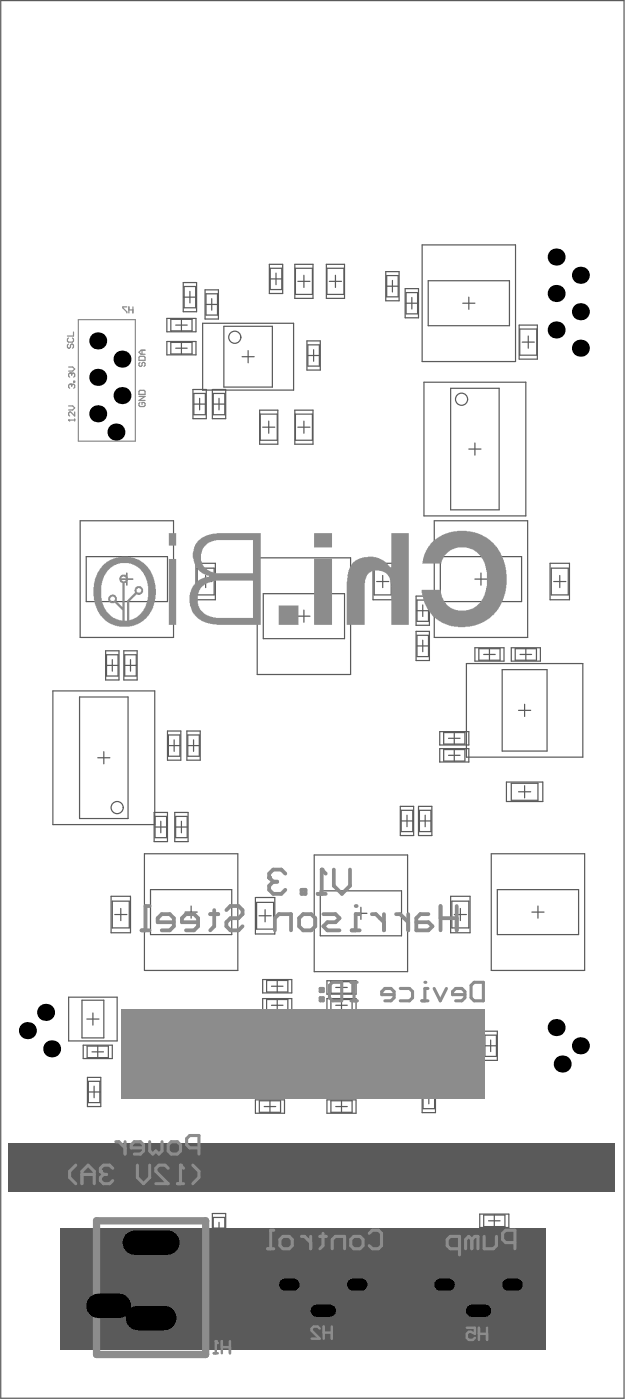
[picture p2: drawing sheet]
<svg xmlns="http://www.w3.org/2000/svg" width="171mm" height="384mm" viewBox="0 0 171 384" stroke-linecap="round" stroke-linejoin="round" font-family="sans-serif">
<g fill="none" stroke="#5a5a5a" stroke-width=".33">
<path d="M50.2 77.5h3.6v8h-3.6zM50.4 78.5h3.2v5.9h-3.2zM52 79.9v3.1M56.2 79.5h3.6v8h-3.6zM73.8 72.5h3.6v8h-3.6zM74 76.5h3.2M74 73.6h3.2v5.8h-3.2zM75.6 74.9v3.2M80.7 72.5h5v9.3h-5zM80.9 73.6h4.7v7.1h-4.7zM81.6 77.1h3.3M83.2 75.5v3.3"/>
<path d="M89.4 72.5h5v9.3h-5zM89.5 73.6h4.7v7.1h-4.7zM90.2 77.1h3.3M91.9 75.5v3.3M105.7 74.5h3.6v8h-3.6zM105.9 78.5h3.2M105.9 75.6h3.2v5.8h-3.2zM107.5 76.9v3.1M111 79.1h3.6v8h-3.6zM115.6 67.1h25.6v32h-25.6zM117.3 77h22.2v12.3h-22.2zM45.7 87.3h8v3.7h-8z"/>
<path d="M45.7 93.6h8v3.7h-8zM46.8 93.9h5.8v3.1h-5.8zM46.8 87.5h5.8v3.2h-5.8zM48.1 95.5h3.2M48.1 89.1h3.2M49.7 87.5v3.2M49.7 93.9v3.1M50.4 81.5h3.2M55.5 88.6h24.9v18.4h-24.9zM56.4 83.5h3.2M56.4 80.5h3.2v5.9h-3.2zM58 81.9v3.1"/>
<path d="M61.3 89.5h13.3v16.6h-13.3zM66.3 97.8h3.3M68 96.1v3.4M84.1 93.5h3.6v8h-3.6zM84.3 97.5h3.2M84.3 94.5h3.2v5.9h-3.2zM85.9 95.9v3.1M111.2 83.1h3.2M111.2 80.2h3.2v5.8h-3.2zM112.8 81.5v3.2M126.7 83.1h3.4M128.4 81.5v3.3"/>
<path d="M142.2 89.1h5v9.4h-5zM142.4 90.2h4.6v7.2h-4.6zM143 93.8h3.3M144.7 92.1v3.4M52.8 106.8h3.7v8h-3.7zM53.1 110.8h3.1M53.1 107.9h3.1v5.8h-3.1zM54.7 109.2v3.2M58.2 106.8h3.6v8h-3.6zM58.4 110.8h3.2M58.4 107.9h3.2v5.8h-3.2zM60 109.2v3.2"/>
<path d="M71.1 112.5h5v9.3h-5zM71.3 113.5h4.6v7.2h-4.6zM71.9 117.1h3.4M73.6 115.5v3.3M80.7 112.5h5v9.3h-5zM80.9 113.5h4.7v7.2h-4.7zM81.6 117.1h3.3M83.2 115.5v3.3M116.1 104.8h27.9v36.6h-27.9zM123.4 106.5h13.3v33.3h-13.3zM128.4 123.1h3.3M130.1 121.4v3.4"/>
<path d="M22 142.8h25.5v32h-25.5zM23.6 152.6h22.3v12.3h-22.3zM33.1 158.8h3.3M34.7 157.1v3.3M53.7 154.4h5.3v10h-5.3zM54 155.8h4.7v7.3h-4.7zM54.7 159.4h3.3M56.3 157.8v3.3M70.4 152.9h25.6v32h-25.6zM102.2 154.4h5.3v10h-5.3zM102.5 155.8h4.6v7.3h-4.6zM103.2 159.4h3.3"/>
<path d="M104.8 157.8v3.3M118.9 142.8h25.6v32h-25.6zM120.6 152.6h22.3v12.3h-22.3zM130.1 158.8h3.3M131.7 157.1v3.3M150.7 154.4h5.3v10h-5.3zM151 155.8h4.6v7.3h-4.6zM151.6 159.4h3.4M153.3 157.8v3.3M28.9 178.4h3.7v8h-3.7zM29.2 179.5h3.1v5.8h-3.1zM33.9 178.4h3.7v8h-3.7z"/>
<path d="M34.2 179.5h3.1v5.8h-3.1zM72.1 162.8h22.3v12.3h-22.3zM81.6 168.9h3.3M83.2 167.3v3.3M114 173.1h3.6v8h-3.6zM114 163.4h3.6v8h-3.6zM114.2 167.4h3.2M114.2 177.1h3.2M114.2 174.2h3.2v5.8h-3.2zM114.2 164.5h3.2v5.8h-3.2zM115.8 165.8v3.2M115.8 175.5v3.2"/>
<path d="M130.1 177.6h7.9v3.7h-7.9zM131.1 177.8h5.9v3.2h-5.9zM132.5 179.4h3.1M134.1 177.8v3.2M140 177.6h8v3.7h-8zM141.1 177.8h5.8v3.2h-5.8zM142.4 179.4h3.2M144 177.8v3.2M14.5 189.4h27.9v36.7h-27.9zM21.8 191.1h13.3v33.3h-13.3zM29.2 182.4h3.1M30.8 180.8v3.2"/>
<path d="M34.2 182.4h3.1M35.7 180.8v3.2M127.7 181.9h31.9v25.7h-31.9zM137.5 183.6h12.3v22.3h-12.3zM142 194.8h3.3M143.7 193.1v3.3M26.8 207.7h3.3M28.4 206.1v3.3M45.9 200.4h3.6v8h-3.6zM46.1 204.4h3.2M46.1 201.5h3.2v5.8h-3.2zM47.7 202.8v3.2"/>
<path d="M51.2 200.4h3.6v8h-3.6zM51.4 204.4h3.2M51.4 201.5h3.2v5.8h-3.2zM53 202.8v3.2M120.4 200.6h8v3.6h-8zM120.4 205.2h8v3.7h-8zM121.5 200.8h5.8v3.2h-5.8zM121.5 205.5h5.8v3.2h-5.8zM122.8 207.1h3.2M122.8 202.4h3.2M124.4 200.8v3.2M124.4 205.5v3.2"/>
<path d="M138.7 214.4h10v5.3h-10zM140 214.7h7.3v4.7h-7.3zM142 217.1h3.3M143.7 215.4v3.3M39.6 234.1h25.5v32h-25.5zM42.2 222.7h3.7v8h-3.7zM42.5 226.7h3.1M42.5 223.8h3.1v5.9h-3.1zM44 225.2v3.1M47.9 222.7h3.6v8h-3.6zM48.1 226.7h3.2M48.1 223.8h3.2v5.9h-3.2z"/>
<path d="M49.7 225.2v3.1M86.1 234.4h25.5v32h-25.5zM109.6 221.1h3.7v8h-3.7zM109.9 225.1h3.1M109.9 222.2h3.1v5.8h-3.1zM111.5 223.5v3.2M114.6 221.1h3.7v8h-3.7zM114.9 225.1h3.1M114.9 222.2h3.1v5.8h-3.1zM116.4 223.5v3.2M134.5 234.1h25.6v32h-25.6zM30.4 245.7h5.3v10h-5.3z"/>
<path d="M30.8 247.1h4.6v7.3h-4.6zM31.4 250.7h3.3M33.1 249.1v3.3M41.2 243.9h22.3v12.3h-22.3zM50.7 250.1h3.3M52.3 248.4v3.3M69.9 246.1h5.4v10h-5.4zM70.3 247.4h4.6v7.3h-4.6zM70.9 251.1h3.4M72.6 249.4v3.3M87.7 244.2h22.3v12.4h-22.3zM97.2 250.4h3.3"/>
<path d="M98.8 248.7v3.4M123.4 245.7h5.3v10h-5.3zM123.8 247.1h4.6v7.3h-4.6zM124.4 250.7h3.3M126.1 249.1v3.3M136.2 243.9h22.3v12.3h-22.3zM145.7 250.1h3.3M147.3 248.4v3.3M18.8 273.4h13.3v12h-13.3zM22.5 274.2h5.9v10.3h-5.9zM23.8 279.4h3.3M25.4 277.7v3.3"/>
<path d="M33.6 279.4h3.6v8h-3.6zM71.9 268.6h8v3.6h-8zM71.9 273.8h8v3.6h-8zM71.9 278.7h8v3.6h-8zM73 268.8h5.8v3.2h-5.8zM73 274h5.8v3.2h-5.8zM73 278.9h5.8v3.2h-5.8zM74.4 275.6h3.1M74.4 270.4h3.1M75.9 268.8v3.2M75.9 274v3.2M75.9 278.9v3.2"/>
<path d="M89.5 268.9h8v3.7h-8zM89.5 273.8h8v3.6h-8zM89.5 278.7h8v3.6h-8zM90.6 269.1h5.8v3.2h-5.8zM90.6 274h5.8v3.2h-5.8zM90.6 278.9h5.8v3.2h-5.8zM92 275.6h3.1M92 270.7h3.1M93.5 269.1v3.2M93.5 274v3.2M93.5 278.9v3.2M118.8 279h11.9v13.4h-11.9z"/>
<path d="M22.8 286.5h8v3.7h-8zM23.9 286.8h5.8v3.2h-5.8zM23.9 295.4h3.7v8h-3.7zM24.2 299.4h3.2M24.2 296.5h3.2v5.8h-3.2zM25.2 288.4h3.1M25.8 297.8v3.2M26.8 286.8v3.2M33.8 283.4h3.2M33.8 280.5h3.2v5.8h-3.2zM35.4 281.8v3.2M69.6 296.9h8v3.6h-8z"/>
<path d="M70.7 297.1h5.8v3.2h-5.8zM71.6 288.9h8v3.6h-8zM71.9 282.9h8v3.6h-8zM72 298.7h3.2M72.7 289.1h5.8v3.2h-5.8zM73 283.1h5.8v3.2h-5.8zM73.6 297.1v3.2M74 290.7h3.2M74.4 284.7h3.1M74.4 280.5h3.1M75.6 289.1v3.2M75.9 283.1v3.2"/>
<path d="M89.5 283.5h8v3.7h-8zM89.5 291.8h8v3.6h-8zM89.5 296.7h8v3.6h-8zM90.6 296.9h5.8v3.2h-5.8zM90.6 283.8h5.8v3.2h-5.8zM90.6 292h5.8v3.2h-5.8zM92 280.5h3.1M92 298.5h3.1M92 293.6h3.1M92 285.4h3.1M93.5 283.8v3.2M93.5 292v3.2"/>
<path d="M93.5 296.9v3.2M115.6 297h3.7v8h-3.7zM115.9 298.1h3.1v5.9h-3.1zM117.4 299.5v3.1M119.6 282.7h10.3v6h-10.3zM120.6 292.4v8h3.7v-8M120.8 296.4h3.2M120.8 293.5h3.2v5.8h-3.2zM122.4 294.8v3.2M123.1 285.7h3.3M124.8 284v3.4M132.6 282.7h3.6v8h-3.6z"/>
<path d="M132.8 286.7h3.2M132.8 283.8h3.2v5.8h-3.2zM134.4 285.1v3.2M69.9 301.5h8v3.7h-8zM71 301.8h5.8v3.2h-5.8zM72.4 303.4h3.1M73.9 301.8v3.2M89.5 301.5h8v3.7h-8zM90.6 301.8h5.8v3.2h-5.8zM92 303.4h3.1M93.5 301.8v3.2M115.9 301h3.1"/>
<path d="M58.2 332.7h3.6v8h-3.6zM58.4 336.7h3.2M58.4 333.8h3.2v5.8h-3.2zM60 335.1v3.2M131.4 332.9h8v3.6h-8zM132.5 333.1h5.8v3.2h-5.8zM133.8 334.7h3.2M135.4 333.1v3.2M49.9 346.4h3.6v8h-3.6zM50.1 350.4h3.2M50.1 347.4h3.2v5.9h-3.2zM51.7 348.8v3.1"/>
<path d="M54 341.4h12v13.3h-12zM54.8 355.4h3.7v7.9h-3.7zM54.8 345h10.3v6h-10.3zM55.1 359.4h3.1M55.1 356.4h3.1v5.9h-3.1zM56.7 357.8v3.1M58.3 348h3.3M60 346.4v3.3M65.6 359.2h8v3.6h-8zM65.8 350.4h3.7v7.9h-3.7zM66 354.4h3.2M66 351.4h3.2v5.9h-3.2z"/>
<path d="M66.7 359.4h5.8v3.2h-5.8zM67.6 352.8v3.1M69.6 359.4v3.2M107.1 347.5h8v3.7h-8zM108.2 347.8h5.8v3.1h-5.8zM109.6 349.4h3.1M111.1 347.8v3.1M68 361h3.2"/>
</g>
<g fill="#5a5a5a">
<path d="M16.5 336.7h132.8v33.3h-132.8z" fill-rule="evenodd"/>
<path d="M2.2 313.4h166.1v13.3h-166.1z" fill-rule="evenodd"/>
</g>
<g fill="none" stroke="#5a5a5a" stroke-width=".33">
<path d="M.2 .2h170.7v383.1h-170.7z"/>
<circle cx="64.3" cy="92.5" r="1.66"/>
<circle cx="126.4" cy="109.5" r="1.66"/>
<circle cx="32.1" cy="221.4" r="1.66"/>
</g>
<g fill="#8c8c8c">
<path d="M46.2 146.2h2.1v3.4h-2.1z"/>
<path d="M46.2 153.2h2.1v18.1h-2.1z"/>
<path d="M76.3 166h5.4v5.3h-5.4z"/>
<path d="M86 146.2h4.9v3.9h-4.9z"/>
<path d="M86 153.1h4.9v18.2h-4.9z"/>
<path d="M96.7 154.1l.4-.1 .3-.4 1.7-.7 3.2-.3 1.5 .4 1.2 .6 1.3 1.2v.2l.4 .1 .1 .5h.4v-9.4h4.8v25.1h-4.8v-11.2l-.3-.4-.1-1.1-.5-.9-.6-.7-1.8-.6h-1.3l-1 .3-.1 .2-.5 .1v.3h-.2l-.4 1-.3 .1 .2 .3-.3 .2-.1 .9v11.5h-4.9l.1-13.5 .6-2.2z"/>
<path d="M118.9 148.1h.2l1-.9 .8-.3 .1-.2 2-.8 2.2-.4h2.6l2.3 .4 2 .8 .1 .2 1 .4 .7 .6h.2l.6 .8 .6 .3 .5 .8 .3 .2 .4 .8 .6 .8 .2 .6 .3 .4 .4 1.5 .3 .3-.2 .2 .3 .3 .4 2.5v2.9l-.4 2.4-.3 .3-.3 1.6-.4 .4-.5 1.4-.3 .1-.5 1-.7 .6v.3l-.5 .3-.8 .8-2.4 1.4-1.7 .7-2.6 .3h-2l-2.4-.3-.2-.3-1.9-.6-.1-.3-1.3-.6-.5-.6h-.2l-.9-1.1v-.2h-.3l-1.4-2.5-.7-2.8v-.9h5.1l.4 2 .4 .4 .4 1 1 1.2 2 1 2.9 .1 2-.6 .1-.3 .7-.2 .7-.9h.3l1-1.7v-.3l.2-.2 .7-2.5v-3.9l-.7-2.5-1-1.8-1.2-1.3-1-.6-1.7-.5-3 .1-1.5 .6-1.6 1.6-.7 1.2-.1 .9h-5.3l.4-1.9 .6-1.6 .6-.8 .2-.5h.2l.3-.6z"/>
<path d="M54.5 147.9l1.9-1.1 2.9-.6h12.1v25.1l-13.2-.1-1.3-.3-1.8-.7-.6-.5h-.2l-1-1v-.3h-.3l-.5-.9-.6-2.1v-2.3l.5-1.6 .6-1.2h.3v-.2l.9-.9 1.7-.9 1.3-.1v-.4l-.9-.1-1-.5-1.1-1-1.2-2.3v-.7l-.2-.3v-1.4l.2-.4 .2-1.1 .5-1zM56.8 149l-1.4 1.6-.3 1.3v.8a1.64 1.64 0 0 0 .3 1.7l.4 1 1 .9 .8 .2 .1 .3 1.5 .4h10.1v-9.1h-10.1zM55.4 160.7l-.3 .6h-.3l-.3 .9a4.4 4.4 0 0 0-.3 2.8l.1 1.1 .2 .2 .3 .8 1.1 1.2 1.5 .7 1.7 .4h10.2v-10.2h-10.2l-2.7 .7z"/>
<path d="M28.6 154.5h.3l1-.9 1.9-.7 1.5-.3 2.6 .1 2 .7 1.4 .9 1.9 2.1 .9 1.9 .5 2 .1 2.8-.4 1.6 .2 .3-.3 .2-.2 1.4-1.2 2.1-.6 .5-.3 .5h-.2l-1.3 1.1-1.4 .6-1.5 .4-3.5-.1-1.5-.5-1.5-.9-1.8-1.9-.6-1.1-.8-2.2-.2-1.6v-2.5l.4-2.2 .6-1.6 .6-.8 .2-.5zM33.4 158.2v.1a.62 .62 0 0 0 0 .9 .62 .62 0 0 0 .9 0l.2-.4-.1-.5-.4-.3zM37.4 161.5v.7l.3 .3 .9-.2 .1-.7-.3-.3-.6-.1-.1 .3zM30.4 155.5l-1 1-.3 .7-.5 .5-.6 1.6-.3 1.1 .2 4.3 .5 1.6 .7 1.3 1.9 1.8 2.5 .8v-1.7a1.33 1.33 0 0 0-.6-1.7l-1.4-1.6-1.1 .2a1.16 1.16 0 0 1-.7-1.5l-.1-.2 .4-.3 .6-.4 .9 .1 .1 .3a1.35 1.35 0 0 1 .3 1.6h.2l1.4 1.4v-6a.64 .64 0 0 0-.5-.8 1.11 1.11 0 0 1 .1-1.8l.3-.3h1a1.43 1.43 0 0 1 .1 2.3h-.3v10.4h.6v-4.3a1.33 1.33 0 0 1 .6-1.8l1.5-1.5v-.5a1.08 1.08 0 0 1 .7-1.4l1 .1a1.18 1.18 0 0 1 .6 1.1 1.18 1.18 0 0 1-.8 1.1h-1.1l-1.5 1.5a2.3 2.3 0 0 0-.4 2v3.5l1-.2 1.4-.8v-.2h.3l.6-.7v-.2h.2v-.3l.4-.2v-.4l.5-.5 .8-2.8v-3l-.7-2.4-.5-.6-.2-.8-1.1-1.3-2.2-1.1-3-.1-1.5 .5zM30.4 163.7l-.3 .4 .1 .5 .4 .3 .7-.2 .2-.3-.1-.7-.5-.2z"/>
</g>
<path d="M26.4 334.7h29.9v36.6h-29.9z" fill="none" stroke="#8c8c8c" stroke-width="2"/>
<path d="M21.5 87.6h15.6v33.3h-15.6z" fill="none" stroke="#8c8c8c" stroke-width=".33"/>
<path d="M33.1 276.7h99.6v24.7h-99.6z" fill-rule="evenodd" fill="#8c8c8c"/>
<path d="M34.7 84.1h-1.1v.3l1.1 1.1v.3M35.3 85h1.1M35.3 84.1v1.7M36.4 84.1v1.7M18.8 115.2h1.7M20.5 114.9v.6" fill="none" stroke="#8c8c8c" stroke-width=".33"/>
<circle cx="18.8" cy="115.2" r=".17" fill="#8c8c8c"/>
<path d="M18.7 94.3l-.2 .3v.6l.5 .3 .3-.3v-.6l.6-.3 .2 .3v.6l-.2 .3M18.7 92.7l-.2 .3v.5l.2 .3h1.2l.2-.3v-.5l-.2-.3M20.1 91v1.1h-1.6M18.8 115.2l.3 .3M18.8 111.3h1.1l.6 .5-.6 .6h-1.1M20.5 113v1.1l-1.1-1.1-.6 .2v.6l.3 .3" fill="none" stroke="#8c8c8c" stroke-width=".33"/>
<path d="M58.5 371h1.2M59.1 367.7v3.3M60.8 369.3h2.2M60.8 367.7v3.3M63 367.7v3.3" fill="none" stroke="#8c8c8c" stroke-width=".67"/>
<circle cx="59.1" cy="367.7" r=".33" fill="#8c8c8c"/>
<path d="M59.1 367.7l.6 .5" fill="none" stroke="#8c8c8c" stroke-width=".67"/>
<path d="M19.4 105.3l-.6 .3v.6l.3 .3" fill="none" stroke="#8c8c8c" stroke-width=".33"/>
<circle cx="19.4" cy="105.3" r=".17" fill="#8c8c8c"/>
<path d="M19.4 105.3l.2 .3M19.4 102.3l-.6 .3v.5l.3 .3M19.6 105.6v.3M19.6 105.6l.3-.3 .6 .3v.6l-.3 .3M20.2 104.5h.3v.3h-.3z" fill="none" stroke="#8c8c8c" stroke-width=".33"/>
<circle cx="19.4" cy="102.3" r=".17" fill="#8c8c8c"/>
<path d="M38.3 97.7h1.1l.3 .3v.8h-1.6v-.8zM38.3 99.3l-.2 .3v.6l.5 .3 .3-.3v-.6l.5-.3 .3 .3v.6l-.3 .3M38.9 96v1.1M39.7 96h-1.1l-.5 .6 .5 .5h1.1M18.8 100.6h1.1l.6 .6-.6 .5h-1.1M19.4 102.3l.2 .3M19.6 102.6v.2M19.6 102.6l.3-.3 .6 .3v.5l-.3 .3M38.1 108.7h1.6l-1.6 1.1h1.6M38.3 110.3l-.2 .3v.6l.2 .3h1.1l.3-.3v-.6l-.3-.3h-.5v.6M38.3 107h1.1l.3 .3v.8h-1.6v-.8z" fill="none" stroke="#8c8c8c" stroke-width=".33"/>
<path d="M87.6 364.2l-.6-.5h-1.1l-.6 .5v.6l2.3 2.2h-2.3M88.7 365.3h2.2M88.7 363.7v3.3M90.9 363.7v3.3M127.9 364h2.2v1.7l-1.1-.6h-.6l-.5 .6v1.1l.5 .5h1.1l.6-.5M131.2 365.7h2.2M131.2 364v3.3M133.4 364v3.3" fill="none" stroke="#8c8c8c" stroke-width=".67"/>
<path d="M115.5 274.4h1.7M117.2 271h-.8v3.4M118.9 271l1.7 3.4 1.7-3.4M127.3 272.7h-3.3v-.9l.8-.8h1.7l.8 .8v1.7l-.8 .9h-1.7M129.9 269.3h2.5v5.1h-2.5l-.9-.9v-3.3z" fill="none" stroke="#8c8c8c" stroke-width=".85"/>
<circle cx="116.4" cy="269.3" r=".42" fill="#8c8c8c"/>
<path d="M87.7 271h.8v.8h-.8zM87.7 273.5h.8v.9h-.8zM91.1 269.3h2.5v5.1h-2.5l-.9-.9v-3.3zM96.1 274.4h1.7M96.1 269.3h1.7M97 269.3v5.1M107.9 272.7h-3.3v-.9l.8-.8h1.7l.8 .8v1.7l-.8 .9h-1.7M109.6 271h2.5l.9 .8v1.7l-.9 .9h-2.5" fill="none" stroke="#8c8c8c" stroke-width=".85"/>
<path d="M88.1 238.4v6.7M91.4 238.4v4.4l2.2 2.3 2.3-2.3v-4.4M87 245.1h2.2" fill="none" stroke="#8c8c8c" stroke-width="1"/>
<circle cx="88.1" cy="238.4" r=".52" fill="#8c8c8c"/>
<path d="M78.1 239.5l-1.1-1.1h-2.2l-1.1 1.1v1.1M88.1 238.4l1.1 1.1M82.6 244h1.1v1.1h-1.1z" fill="none" stroke="#8c8c8c" stroke-width="1"/>
<circle cx="73.7" cy="240.6" r=".52" fill="#8c8c8c"/>
<g fill="none" stroke="#8c8c8c" stroke-width="1">
<path d="M73.7 240.6l1.1 1.1M74.8 241.7h1.1M74.8 241.7l-1.1 1.1v1.2l1.1 1.1h2.2l1.1-1.1M96.3 255.1h2.2M98.5 250.6h-1.1v4.5M101.8 250.6h1.1l2.3 2.2M105.2 250.6v4.5M108.5 250.6h1.1l2.2 2.2M111.8 250.6v4.5M117.3 250.6h-2.2l-1.1 1.1v3.4h3.3l1.1-1.2-1.1-1.1h-3.3M120.7 251.7h4.4M120.7 248.4v6.7"/>
<path d="M125.1 248.4v6.7"/>
</g>
<g fill="none" stroke="#8c8c8c" stroke-width=".85">
<path d="M75 337.3h-.9v5.1M77.5 339h1.7l.8 .8v1.7l-.8 .9h-1.7l-.8-.9v-1.7zM82.6 339h.8l1.7 1.7M85.1 339v3.4M87.6 339h1.7M88.5 338.1v3.4l-.9 .9M96.9 339h1.7l.8 .8v1.7l-.8 .9h-1.7l-.8-.9v-1.7zM101.1 338.1l.9-.8h1.6l.9 .8v3.4l-.9 .9h-1.6l-.9-.9M129.2 339.8l.9-.8h.8v3.4M129.2 339.8v2.6M129.2 339.8l-.8-.8-.9 .8v2.6M132.6 339v3.4h2.5l.9-.9v-2.5"/>
<path d="M73.3 342.4h1.7M91 342.4v-2.6l.8-.8h2.6v3.4M125.8 342.4h-2.5l-.8-.9v-1.7l.8-.8h2.5v5M141 340.7h-2.5l-.8-.9v-1.7l.8-.8h2.5v5.1"/>
</g>
<circle cx="97.4" cy="248.4" r=".52" fill="#8c8c8c"/>
<path d="M38.8 255.1h2.2M41 248.4h-1.1v6.7M47.6 252.8h-4.4v-1.1l1.1-1.1h2.2l1.1 1.1v2.2l-1.1 1.2h-2.2M54.3 252.8h-4.5v-1.1l1.1-1.1h2.2l1.2 1.1v2.2l-1.2 1.2h-2.2M57.6 250.6h2.2M58.7 249.5v4.4l-1.1 1.2M62 249.5l1.1-1.1h2.2l1.1 1.1v1.1l-1.1 1.1h-2.2l-1.1 1.1v1.1l1.1 1.2h2.2l1.1-1.2M75.3 255.1v-3.4l1.1-1.1h3.3v4.5M83 250.6h2.2l1.1 1.1v2.2l-1.1 1.2h-2.2l-1.1-1.2v-2.2zM88.6 250.6h3.3l1.1 1.1-1.1 1.1h-2.2l-1.1 1.1 1.1 1.2h3.3" fill="none" stroke="#8c8c8c" stroke-width="1"/>
<path d="M31.7 313h.9l1.7 1.7M34.3 313v3.4M39.3 314.7h-3.4v-.8l.9-.9h1.7l.8 .9v1.6l-.8 .9h-1.7M41 313v2.5l.8 .9 .9-.9 .8 .9 .9-.9v-2.5M46.9 313h1.7l.8 .9v1.6l-.8 .9h-1.7l-.8-.9v-1.6zM49.4 319.4v5.1M52.8 319.4l1.7 1.7v1.7l-1.7 1.7M54.5 314.7h-2.5l-.9-.8v-1.7l.9-.9h2.5v5.1M48.6 324.5h1.7" fill="none" stroke="#8c8c8c" stroke-width=".85"/>
<circle cx="49.4" cy="319.4" r=".42" fill="#8c8c8c"/>
<path d="M37.6 319.4v3.4l1.7 1.7 1.7-1.7v-3.4M49.4 319.4l.9 .9M30.9 320.3l-.9-.9h-1.7l-.8 .9v.8M46.1 320.3l-.9-.9h-1.7l-.8 .9v.8l3.4 3.4h-3.4" fill="none" stroke="#8c8c8c" stroke-width=".85"/>
<circle cx="27.5" cy="321.1" r=".42" fill="#8c8c8c"/>
<path d="M20.8 319.4l-1.7 1.7v1.7l1.7 1.7M22.4 322h3.4M22.4 324.5v-3.4l1.7-1.7 1.7 1.7v3.4M27.5 321.1l.8 .9M28.3 322h.9M28.3 322l-.8 .8v.9l.8 .8h1.7l.9-.8" fill="none" stroke="#8c8c8c" stroke-width=".85"/>
<g fill="#000">
<circle cx="152.3" cy="70.5" r="2.34"/>
<circle cx="159" cy="75.5" r="2.34"/>
<circle cx="26.8" cy="93.5" r="2.34"/>
<circle cx="33.4" cy="98.5" r="2.34"/>
<circle cx="152.3" cy="90.5" r="2.34"/>
<circle cx="152.3" cy="80.5" r="2.34"/>
<circle cx="159" cy="85.5" r="2.34"/>
<circle cx="159" cy="95.5" r="2.34"/>
<circle cx="26.8" cy="103.5" r="2.34"/>
<circle cx="26.8" cy="113.5" r="2.34"/>
<circle cx="31.8" cy="118.4" r="2.34"/>
<circle cx="33.4" cy="108.5" r="2.34"/>
<circle cx="12.5" cy="277.6" r="2.34"/>
<circle cx="7.5" cy="282.6" r="2.34"/>
<circle cx="14.2" cy="287.6" r="2.34"/>
<circle cx="152.3" cy="281.7" r="2.34"/>
<circle cx="154" cy="291.7" r="2.34"/>
<circle cx="159" cy="286.7" r="2.34"/>
</g>
<path d="M26.9 358h5.7M36.9 340.7h9M37.7 361.3h7.3" fill="none" stroke="#000" stroke-width="6.7"/>
<path d="M78.1 352.2h2.3M86.7 359.4h3.7M96.7 352.2h2.3M120.6 352.2h2.3M129.2 359.4h3.7M139.2 352.2h2.3" fill="none" stroke="#000" stroke-width="3.3"/>
<g fill="#5a5a5a">
<path d="M83.5 350.5h1.5v5h-1.5z" fill-rule="evenodd"/>
<path d="M87.8 350.5h1.5v5h-1.5z" fill-rule="evenodd"/>
<path d="M90 350.5h1.5v5h-1.5z" fill-rule="evenodd"/>
<path d="M130.3 350.5h1.5v5h-1.5z" fill-rule="evenodd"/>
<path d="M128.2 350.5h1.5v5h-1.5z" fill-rule="evenodd"/>
<path d="M134.6 350.5h1.5v5h-1.5z" fill-rule="evenodd"/>
<path d="M92.1 350.5h1.5v5h-1.5z" fill-rule="evenodd"/>
<path d="M85.6 350.5h1.5v5h-1.5z" fill-rule="evenodd"/>
<path d="M132.5 350.5h1.5v5h-1.5z" fill-rule="evenodd"/>
<path d="M126 350.5h1.5v5h-1.5z" fill-rule="evenodd"/>
</g>
</svg>
